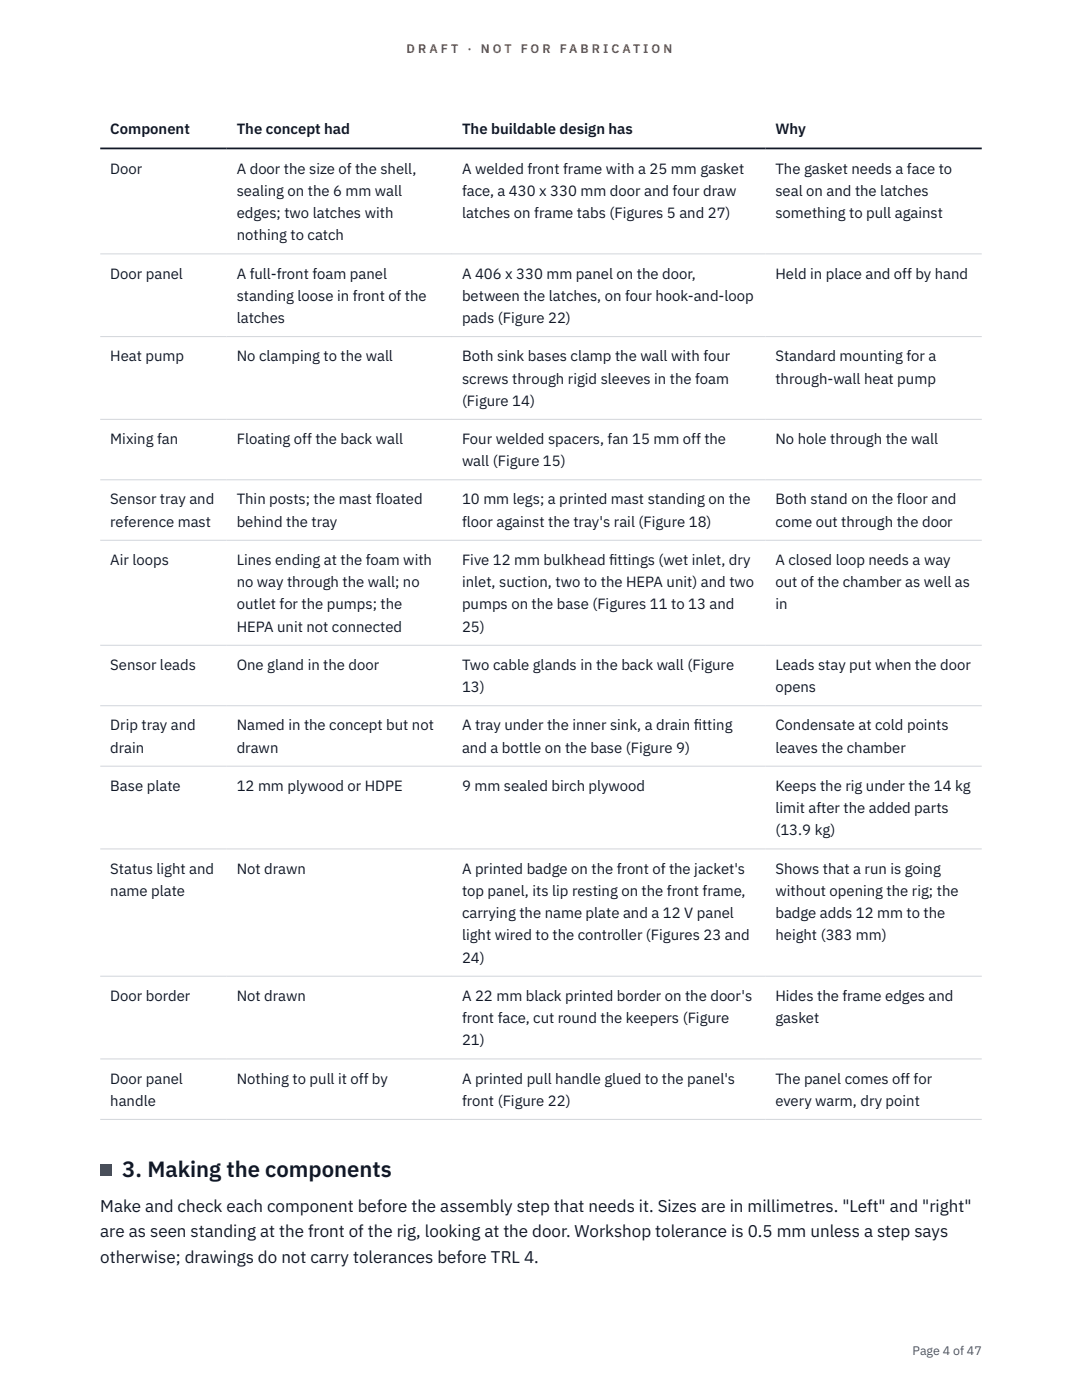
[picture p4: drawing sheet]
<svg xmlns="http://www.w3.org/2000/svg" width="216mm" height="279mm" viewBox="0 0 216 279" stroke-linecap="round" stroke-linejoin="round" font-family="sans-serif">
<defs><g id="words">
<text font-size="4.4" fill="#111827" x="24.4" y="234.9">3. Making the components</text>
<g font-size="3.4" fill="#111827">
<text x="20" y="241.8">Make and check each component before the assembly step that needs it. Sizes are in millimetres. &quot;Left&quot; and &quot;right&quot;</text>
<text x="20" y="246.9">are as seen standing at the front of the rig, looking at the door. Workshop tolerance is 0.5 mm unless a step says</text>
<text x="20" y="252">otherwise; drawings do not carry tolerances before TRL 4.</text>
</g>
<g font-size="3" fill="#111827">
<text x="22" y="26.8">Component</text>
<text x="47.2" y="26.8">The concept had</text>
<text x="92.2" y="26.8">The buildable design has</text>
<text x="154.7" y="26.8">Why</text>
<text x="22" y="34.6">Door</text>
<text x="47.2" y="34.6">A door the size of the shell,</text>
<text x="92.2" y="34.6">A welded front frame with a 25 mm gasket</text>
<text x="154.7" y="34.6">The gasket needs a face to</text>
<text x="47.2" y="39.1">sealing on the 6 mm wall</text>
<text x="92.2" y="39.1">face, a 430 x 330 mm door and four draw</text>
<text x="154.7" y="39.1">seal on and the latches</text>
<text x="47.2" y="43.5">edges; two latches with</text>
<text x="47.2" y="48">nothing to catch</text>
<text x="92.2" y="43.5">latches on frame tabs (Figures 5 and 27)</text>
<text x="154.7" y="43.5">something to pull against</text>
<text x="22" y="55.6">Door panel</text>
<text x="47.2" y="55.6">A full-front foam panel</text>
<text x="92.2" y="55.6">A 406 x 330 mm panel on the door,</text>
<text x="154.7" y="55.6">Held in place and off by hand</text>
<text x="47.2" y="60">standing loose in front of the</text>
<text x="47.2" y="64.5">latches</text>
<text x="92.2" y="60">between the latches, on four hook-and-loop</text>
<text x="92.2" y="64.5">pads (Figure 22)</text>
<text x="22" y="72.1">Heat pump</text>
<text x="47.2" y="72.1">No clamping to the wall</text>
<text x="92.2" y="72.1">Both sink bases clamp the wall with four</text>
<text x="92.2" y="76.5">screws through rigid sleeves in the foam</text>
<text x="154.7" y="72.1">Standard mounting for a</text>
<text x="154.7" y="76.5">through-wall heat pump</text>
<text x="92.2" y="81">(Figure 14)</text>
<text x="22" y="88.6">Mixing fan</text>
<text x="47.2" y="88.6">Floating off the back wall</text>
<text x="92.2" y="88.6">Four welded spacers, fan 15 mm off the</text>
<text x="154.7" y="88.6">No hole through the wall</text>
<text x="92.2" y="93.1">wall (Figure 15)</text>
<text x="22" y="100.7">Sensor tray and</text>
<text x="47.2" y="100.7">Thin posts; the mast floated</text>
<text x="92.2" y="100.7">10 mm legs; a printed mast standing on the</text>
<text x="154.7" y="100.7">Both stand on the floor and</text>
<text x="22" y="105.1">reference mast</text>
<text x="47.2" y="105.1">behind the tray</text>
<text x="92.2" y="105.1">floor against the tray's rail (Figure 18)</text>
<text x="154.7" y="105.1">come out through the door</text>
<text x="22" y="112.7">Air loops</text>
<text x="47.2" y="112.7">Lines ending at the foam with</text>
<text x="92.2" y="112.7">Five 12 mm bulkhead f</text>
<text x="121.6" y="112.7">ittings (wet inlet, dry</text>
<text x="154.7" y="112.7">A closed loop needs a way</text>
<text x="47.2" y="117.2">no way through the wall; no</text>
<text x="92.2" y="117.2">inlet, suction, two to the HEPA unit) and two</text>
<text x="154.7" y="117.2">out of the chamber as well as</text>
<text x="47.2" y="121.6">outlet for the pumps; the</text>
<text x="92.2" y="121.6">pumps on the base (Figures 11 to 13 and</text>
<text x="154.7" y="121.6">in</text>
<text x="47.2" y="126.1">HEPA unit not connected</text>
<text x="92.2" y="126.1">25)</text>
<text x="22" y="133.7">Sensor leads</text>
<text x="47.2" y="133.7">One gland in the door</text>
<text x="92.2" y="133.7">Two cable glands in the back wall (Figure</text>
<text x="154.7" y="133.7">Leads stay put when the door</text>
<text x="92.2" y="138.1">13)</text>
<text x="154.7" y="138.1">opens</text>
<text x="22" y="145.8">Drip tray and</text>
<text x="47.2" y="145.8">Named in the concept but not</text>
<text x="92.2" y="145.8">A tray under the inner sink, a drain f</text>
<text x="138.4" y="145.8">itting</text>
<text x="154.7" y="145.8">Condensate at cold points</text>
<text x="22" y="150.2">drain</text>
<text x="47.2" y="150.2">drawn</text>
<text x="92.2" y="150.2">and a bottle on the base (Figure 9)</text>
<text x="154.7" y="150.2">leaves the chamber</text>
<text x="22" y="157.8">Base plate</text>
<text x="47.2" y="157.8">12 mm plywood or HDPE</text>
<text x="92.2" y="157.8">9 mm sealed birch plywood</text>
<text x="154.7" y="157.8">Keeps the rig under the 14 kg</text>
<text x="154.7" y="162.3">limit after the added parts</text>
<text x="154.7" y="166.7">(13.9 kg)</text>
<text x="22" y="174.3">Status light and</text>
<text x="22" y="178.8">name plate</text>
<text x="47.2" y="174.3">Not drawn</text>
<text x="92.2" y="174.3">A printed badge on the front of the jacket's</text>
<text x="92.2" y="178.8">top panel, its lip resting on the front frame,</text>
<text x="154.7" y="174.3">Shows that a run is going</text>
<text x="154.7" y="178.8">without opening the rig; the</text>
<text x="92.2" y="183.2">carrying the name plate and a 12 V panel</text>
<text x="154.7" y="183.2">badge adds 12 mm to the</text>
<text x="92.2" y="187.7">light wired to the controller (Figures 23 and</text>
<text x="154.7" y="187.7">height (383 mm)</text>
<text x="92.2" y="192.1">24)</text>
<text x="22" y="199.7">Door border</text>
<text x="47.2" y="199.7">Not drawn</text>
<text x="92.2" y="199.7">A 22 mm black printed border on the door's</text>
<text x="154.7" y="199.7">Hides the frame edges and</text>
<text x="92.2" y="204.2">front face, cut round the keepers (Figure</text>
<text x="92.2" y="208.6">21)</text>
<text x="154.7" y="204.2">gasket</text>
<text x="22" y="216.3">Door panel</text>
<text x="22" y="220.7">handle</text>
<text x="47.2" y="216.3">Nothing to pull it off by</text>
<text x="92.2" y="216.3">A printed pull handle glued to the panel's</text>
<text x="92.2" y="220.7">front (Figure 22)</text>
<text x="154.7" y="216.3">The panel comes off for</text>
<text x="154.7" y="220.7">every warm, dry point</text>
</g>
<g font-size="2.5" fill="#b45309">
<text x="81.1" y="10.5">D R A F T</text>
<text x="93.3" y="10.5">·</text>
<text x="95.9" y="10.5">N O T</text>
<text x="103.9" y="10.5">F O R</text>
<text x="111.7" y="10.5">F A B R I C A T I O N</text>
</g>
<text font-size="2.5" fill="#4b5563" x="182.1" y="270.3">Page 4 of 47</text>
</g></defs>
<path d="M20 50.7h175.9M20 67.2h175.9M20 83.7h175.9M20 95.8h175.9M20 107.8h175.9M20 128.8h175.9M20 140.8h175.9M20 152.9h175.9M20 169.4h175.9M20 194.8h175.9M20 211.3h175.9M20 223.4h175.9" fill="none" stroke="#d1d5db" stroke-width=".2"/>
<path d="M20 29.6h175.9" fill="none" stroke="#111827" stroke-width=".35"/>
<path d="M20 232.3h2.2v2.2h-2.2z" fill="#0f766e"/>
<use href="#words"/>
</svg>
